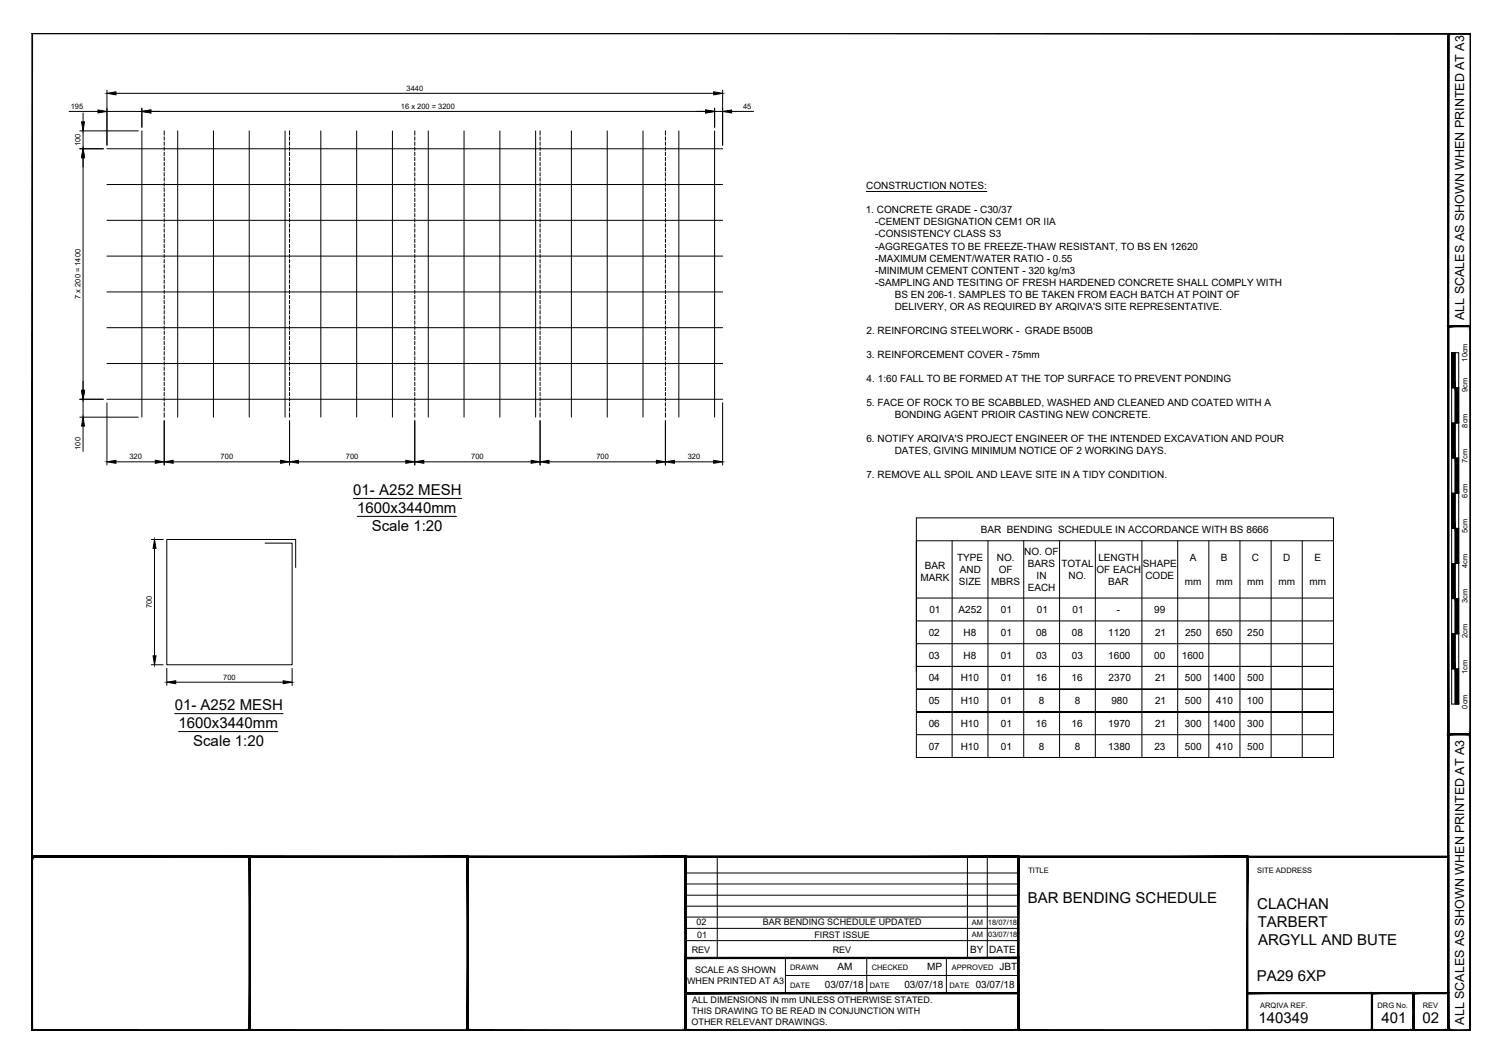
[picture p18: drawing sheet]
<svg xmlns="http://www.w3.org/2000/svg" width="420mm" height="297mm" viewBox="0 0 420 297" stroke-linecap="round" stroke-linejoin="round" font-family="sans-serif">
<defs><g id="words">
<g font-size="4.2">
<text x="98.7" y="138.4">01- A252 MESH</text>
<text x="99.8" y="143.4">1600x3440mm</text>
<text x="103.9" y="148.5">Scale 1:20</text>
<text x="48.8" y="198.5">01- A252 MESH</text>
<text x="49.9" y="203.5">1600x3440mm</text>
<text x="54" y="208.6">Scale 1:20</text>
<text x="287.2" y="252.5">BAR BENDING SCHEDULE</text>
<text x="351.2" y="254">CLACHAN</text>
<text x="351.4" y="259">TARBERT</text>
<text x="351.5" y="264.1">ARGYLL AND BUTE</text>
<text x="351.1" y="274.1">PA29 6XP</text>
<text x="351.6" y="285.7">140349</text>
<text x="385.9" y="285.7">401</text>
<text x="397.4" y="285.7">02</text>
</g>
<g font-size="3.5">
<text x="409" y="89.4" transform="rotate(-90 409 89.4)">ALL SCALES AS SHOWN WHEN PRINTED AT A3</text>
<text x="409" y="286.3" transform="rotate(-90 409 286.3)">ALL SCALES AS SHOWN WHEN PRINTED AT A3</text>
</g>
<g font-size="2.8">
<text x="242" y="52.9">CONSTRUCTION NOTES:</text>
<text x="241.8" y="59.6">1. CONCRETE GRADE - C30/37</text>
<text x="244.5" y="63">-CEMENT DESIGNATION CEM1 OR IIA</text>
<text x="244.5" y="66.4">-CONSISTENCY CLASS S3</text>
<text x="244.5" y="69.7">-AGGREGATES TO BE FREEZE-THAW RESISTANT, TO BS EN 12620</text>
<text x="244.5" y="73.1">-MAXIMUM CEMENT/WATER RATIO - 0.55</text>
<text x="244.5" y="76.5">-MINIMUM CEMENT CONTENT - 320 kg/m3</text>
<text x="244.5" y="79.8">-SAMPLING AND TESITING OF FRESH HARDENED CONCRETE SHALL COMPLY WITH</text>
<text x="249.9" y="83.2">BS EN 206-1. SAMPLES TO BE TAKEN FROM EACH BATCH AT POINT OF</text>
<text x="249.9" y="86.6">DELIVERY, OR AS REQUIRED BY ARQIVA'S SITE REPRESENTATIVE.</text>
<text x="242.1" y="93.3">2. REINFORCING STEELWORK - GRADE B500B</text>
<text x="242" y="100">3. REINFORCEMENT COVER - 75mm</text>
<text x="242.1" y="106.7">4. 1:60 FALL TO BE FORMED AT THE TOP SURFACE TO PREVENT PONDING</text>
<text x="242" y="113.4">5. FACE OF ROCK TO BE SCABBLED, WASHED AND CLEANED AND COATED WITH A</text>
<text x="249.9" y="116.8">BONDING AGENT PRIOIR CASTING NEW CONCRETE.</text>
<text x="242" y="123.5">6. NOTIFY ARQIVA'S PROJECT ENGINEER OF THE INTENDED EXCAVATION AND POUR</text>
<text x="249.9" y="126.8">DATES, GIVING MINIMUM NOTICE OF 2 WORKING DAYS.</text>
<text x="242" y="133.5">7. REMOVE ALL SPOIL AND LEAVE SITE IN A TIDY CONDITION.</text>
<text x="274" y="148.9">BAR BENDING SCHEDULE IN ACCORDANCE WITH BS 8666</text>
<text x="286.1" y="155.1">NO. OF</text>
<text x="258.3" y="158.9">BAR</text>
<text x="267.4" y="156.7">TYPE</text>
<text x="268.1" y="160.1">AND</text>
<text x="278.5" y="156.7">NO.</text>
<text x="279" y="160.1">OF</text>
<text x="287.2" y="158.5">BARS</text>
<text x="289.6" y="161.8">IN</text>
<text x="296.5" y="158.4">TOTAL</text>
<text x="298.5" y="161.8">NO.</text>
<text x="306.3" y="160.1">OF EACH</text>
<text x="306.8" y="156.8">LENGTH</text>
<text x="319.3" y="158.4">SHAPE</text>
<text x="320" y="161.8">CODE</text>
<text x="332.4" y="156.8">A</text>
<text x="341.1" y="156.8">B</text>
<text x="349.7" y="156.8">C</text>
<text x="358.4" y="156.8">D</text>
<text x="367.2" y="156.8">E</text>
<text x="257.1" y="162.2">MARK</text>
<text x="267.9" y="163.4">SIZE</text>
<text x="276.9" y="163.5">MBRS</text>
<text x="287.1" y="165.1">EACH</text>
<text x="309.5" y="163.5">BAR</text>
<text x="331" y="163.4">mm</text>
<text x="339.7" y="163.4">mm</text>
<text x="348.4" y="163.5">mm</text>
<text x="357.1" y="163.4">mm</text>
<text x="365.8" y="163.4">mm</text>
<text x="259.6" y="171.3">01</text>
<text x="267.8" y="171.3">A252</text>
<text x="279.6" y="171.3">01</text>
<text x="289.7" y="171.3">01</text>
<text x="299.6" y="171.3">01</text>
<text x="312" y="171.3">-</text>
<text x="322.5" y="171.3">99</text>
<text x="259.4" y="177.7">02</text>
<text x="269.2" y="177.7">H8</text>
<text x="279.6" y="177.7">01</text>
<text x="289.4" y="177.7">08</text>
<text x="299.5" y="177.7">08</text>
<text x="309.6" y="177.7">1120</text>
<text x="322.7" y="177.7">21</text>
<text x="331.1" y="177.7">250</text>
<text x="339.7" y="177.7">650</text>
<text x="348.5" y="177.7">250</text>
<text x="259.4" y="184">03</text>
<text x="269.2" y="184">H8</text>
<text x="279.6" y="184">01</text>
<text x="289.4" y="184">03</text>
<text x="299.5" y="184">03</text>
<text x="309.6" y="184">1600</text>
<text x="322.5" y="184">00</text>
<text x="330.2" y="184">1600</text>
<text x="259.4" y="190.4">04</text>
<text x="268.4" y="190.4">H10</text>
<text x="279.6" y="190.4">01</text>
<text x="289.4" y="190.4">16</text>
<text x="299.4" y="190.4">16</text>
<text x="309.7" y="190.4">2370</text>
<text x="322.7" y="190.4">21</text>
<text x="331" y="190.4">500</text>
<text x="338.9" y="190.4">1400</text>
<text x="348.4" y="190.4">500</text>
<text x="259.4" y="196.7">05</text>
<text x="268.4" y="196.7">H10</text>
<text x="279.6" y="196.7">01</text>
<text x="290.2" y="196.7">8</text>
<text x="300.2" y="196.7">8</text>
<text x="310.5" y="196.7">980</text>
<text x="322.7" y="196.7">21</text>
<text x="331" y="196.7">500</text>
<text x="339.8" y="196.7">410</text>
<text x="348.3" y="196.7">100</text>
<text x="259.4" y="203.1">06</text>
<text x="268.4" y="203.1">H10</text>
<text x="279.6" y="203.1">01</text>
<text x="289.4" y="203.1">16</text>
<text x="299.4" y="203.1">16</text>
<text x="309.6" y="203.1">1970</text>
<text x="322.7" y="203.1">21</text>
<text x="331" y="203.1">300</text>
<text x="338.9" y="203.1">1400</text>
<text x="348.4" y="203.1">300</text>
<text x="259.4" y="209.4">07</text>
<text x="268.4" y="209.4">H10</text>
<text x="279.6" y="209.4">01</text>
<text x="290.2" y="209.4">8</text>
<text x="300.2" y="209.4">8</text>
<text x="309.6" y="209.4">1380</text>
<text x="322.5" y="209.4">23</text>
<text x="331" y="209.4">500</text>
<text x="339.8" y="209.4">410</text>
<text x="348.4" y="209.4">500</text>
<text x="271.1" y="266.3">BY</text>
<text x="276.4" y="266.3">DATE</text>
<text x="233.9" y="271.1">AM</text>
<text x="259" y="271.1">MP</text>
<text x="279.3" y="271.1">JBT</text>
<text x="230.4" y="276">03/07/18</text>
<text x="252.7" y="276">03/07/18</text>
<text x="272.6" y="276">03/07/18</text>
</g>
<g font-size="2.5">
<text x="194.5" y="258.6">02</text>
<text x="194.7" y="262">01</text>
<text x="213.1" y="258.6">BAR BENDING SCHEDULE UPDATED</text>
<text x="227.5" y="262">FIRST ISSUE</text>
<text x="193.3" y="266.2">REV</text>
<text x="232.6" y="266.2">REV</text>
<text x="192" y="275">WHEN PRINTED AT A3</text>
<text x="194.2" y="272">SCALE AS SHOWN</text>
<text x="193.3" y="280.3">ALL DIMENSIONS IN mm UNLESS OTHERWISE STATED.</text>
<text x="193.2" y="286.3">OTHER RELEVANT DRAWINGS.</text>
<text x="193.3" y="283.3">THIS DRAWING TO BE READ IN CONJUNCTION WITH</text>
</g>
<g font-size="2.1">
<text x="113.6" y="25.4">3440</text>
<text x="19.8" y="30.4">195</text>
<text x="112" y="30.4">16 x 200 = 3200</text>
<text x="207.6" y="30.4">45</text>
<text x="22.5" y="40.9" transform="rotate(-90 22.5 40.9)">100</text>
<text x="22.5" y="83.5" transform="rotate(-90 22.5 83.5)">7 x 200 = 1400</text>
<text x="409.9" y="101" transform="rotate(-90 409.9 101)">10cm</text>
<text x="409.9" y="109.6" transform="rotate(-90 409.9 109.6)">9cm</text>
<text x="409.9" y="119.5" transform="rotate(-90 409.9 119.5)">8cm</text>
<text x="22.5" y="125.7" transform="rotate(-90 22.5 125.7)">100</text>
<text x="36.1" y="128.3">320</text>
<text x="61.6" y="128.3">700</text>
<text x="96.6" y="128.3">700</text>
<text x="131.6" y="128.3">700</text>
<text x="166.6" y="128.3">700</text>
<text x="192.1" y="128.3">320</text>
<text x="409.9" y="129.3" transform="rotate(-90 409.9 129.3)">7cm</text>
<text x="409.9" y="139.1" transform="rotate(-90 409.9 139.1)">6cm</text>
<text x="409.9" y="148.9" transform="rotate(-90 409.9 148.9)">5cm</text>
<text x="409.9" y="158.6" transform="rotate(-90 409.9 158.6)">4cm</text>
<text x="42.4" y="170" transform="rotate(-90 42.4 170)">700</text>
<text x="409.9" y="168.6" transform="rotate(-90 409.9 168.6)">3cm</text>
<text x="409.9" y="178.3" transform="rotate(-90 409.9 178.3)">2cm</text>
<text x="62.3" y="189.9">700</text>
<text x="409.9" y="188.3" transform="rotate(-90 409.9 188.3)">1cm</text>
<text x="409.9" y="198" transform="rotate(-90 409.9 198)">0cm</text>
<text x="287.3" y="243.9">TITLE</text>
<text x="351.2" y="243.9">SITE ADDRESS</text>
<text x="271.5" y="261.9">AM</text>
<text x="271.5" y="258.4">AM</text>
<text x="276" y="258.4">18/07/18</text>
<text x="276.1" y="261.9">03/07/18</text>
<text x="220.8" y="271.1">DRAWN</text>
<text x="243.5" y="271.1">CHECKED</text>
<text x="265.9" y="271.1">APPROVED</text>
<text x="220.8" y="276">DATE</text>
<text x="243" y="276">DATE</text>
<text x="265.2" y="276">DATE</text>
<text x="352.1" y="281.6">ARQIVA REF.</text>
<text x="384.8" y="281.6">DRG No.</text>
<text x="397.5" y="281.6">REV</text>
</g>
</g></defs>
<g fill="none" stroke="#000" stroke-width=".28">
<path d="M19.3 31.1h8.1M22.3 36.6h16.3M23.2 31.6v2.5M23.2 36.6v5M29.9 25.2v15.4M29.9 31.1h9.7M32.4 26.1h167M39.6 30.2v5.4M39.6 36.6v80M42.1 31.1h155M45.9 36.6v1.2M45.9 38.2v1"/>
<path d="M45.9 39.7v.9M49.6 36.6v80M59.6 36.6v80M69.6 36.6v80M79.6 36.6v80M80.9 36.6v1.2M80.9 38.2v1M80.9 39.7v.9M89.6 36.6v80M99.6 36.6v80M109.6 36.6v80M115.9 36.6v1.2"/>
<path d="M115.9 38.2v1M115.9 39.7v.9M119.6 36.6v80M129.6 36.6v80M139.6 36.6v80M149.6 36.6v80M150.9 36.6v1.2M150.9 38.2v1M150.9 39.7v.9M159.6 36.6v80M169.6 36.6v80M179.6 36.6v80"/>
<path d="M185.9 36.6v1.2M185.9 38.2v1M185.9 39.7v.9M189.6 36.6v80M199.6 31.1h2.3M199.6 30.2v5.4M199.6 36.6v80M201.9 25.2v15.4M204.4 31.1h6.1M22.3 41.6h6.6M23.2 44.1v65M29.9 41.6h172"/>
<path d="M29.9 51.6h172M45.9 41.1v.9M45.9 42.5v1M45.9 43.9v1M45.9 45.4v.9M45.9 46.8v1M45.9 48.2v1M45.9 49.7v.9M45.9 51.1v.9M45.9 52.5v1M45.9 54v.9M45.9 55.4v.9"/>
<path d="M45.9 56.8v1M45.9 58.2v1M45.9 59.7v.9M80.9 41.1v.9M80.9 42.5v1M80.9 43.9v1M80.9 45.4v.9M80.9 46.8v1M80.9 48.2v1M80.9 49.7v.9M80.9 51.1v.9M80.9 52.5v1"/>
<path d="M80.9 54v.9M80.9 55.4v.9M80.9 56.8v1M80.9 58.2v1M80.9 59.7v.9M115.9 41.1v.9M115.9 42.5v1M115.9 43.9v1M115.9 45.4v.9M115.9 46.8v1M115.9 48.2v1M115.9 49.7v.9"/>
<path d="M115.9 51.1v.9M115.9 52.5v1M115.9 54v.9M115.9 55.4v.9M115.9 56.8v1M115.9 58.2v1M115.9 59.7v.9M150.9 41.1v.9M150.9 42.5v1M150.9 43.9v1M150.9 45.4v.9M150.9 46.8v1"/>
<path d="M150.9 48.2v1M150.9 49.7v.9M150.9 51.1v.9M150.9 52.5v1M150.9 54v.9M150.9 55.4v.9M150.9 56.8v1M150.9 58.2v1M150.9 59.7v.9M185.9 41.1v.9M185.9 42.5v1M185.9 43.9v1"/>
<path d="M185.9 45.4v.9M185.9 46.8v1M185.9 48.2v1M185.9 49.7v.9M185.9 51.1v.9M185.9 52.5v1M185.9 54v.9M185.9 55.4v.9M185.9 56.8v1M185.9 58.2v1M185.9 59.7v.9M242 53.5h33.7"/>
<path d="M29.9 61.6h172M29.9 71.6h172M45.9 61.1v.9M45.9 62.5v1M45.9 63.9v1M45.9 65.4v.9M45.9 66.8v1M45.9 68.2v1M45.9 69.7v.9M45.9 71.1v1M45.9 72.5v1M45.9 74v.9"/>
<path d="M45.9 75.4v.9M45.9 76.8v1M45.9 78.2v1M45.9 79.7v.9M80.9 61.1v.9M80.9 62.5v1M80.9 63.9v1M80.9 65.4v.9M80.9 66.8v1M80.9 68.2v1M80.9 69.7v.9M80.9 71.1v1"/>
<path d="M80.9 72.5v1M80.9 74v.9M80.9 75.4v.9M80.9 76.8v1M80.9 78.2v1M80.9 79.7v.9M115.9 61.1v.9M115.9 62.5v1M115.9 63.9v1M115.9 65.4v.9M115.9 66.8v1M115.9 68.2v1"/>
<path d="M115.9 69.7v.9M115.9 71.1v1M115.9 72.5v1M115.9 74v.9M115.9 75.4v.9M115.9 76.8v1M115.9 78.2v1M115.9 79.7v.9M150.9 61.1v.9M150.9 62.5v1M150.9 63.9v1M150.9 65.4v.9"/>
<path d="M150.9 66.8v1M150.9 68.2v1M150.9 69.7v.9M150.9 71.1v1M150.9 72.5v1M150.9 74v.9M150.9 75.4v.9M150.9 76.8v1M150.9 78.2v1M150.9 79.7v.9M185.9 61.1v.9M185.9 62.5v1"/>
<path d="M185.9 63.9v1M185.9 65.4v.9M185.9 66.8v1M185.9 68.2v1M185.9 69.7v.9M185.9 71.1v1M185.9 72.5v1M185.9 74v.9M185.9 75.4v.9M185.9 76.8v1M185.9 78.2v1M185.9 79.7v.9"/>
<path d="M29.9 81.6h172M29.9 91.6h172M45.9 81.1v.9M45.9 82.5v1M45.9 83.9v1M45.9 85.4v.9M45.9 86.8v1M45.9 88.2v1M45.9 89.7v.9M45.9 91.1v1M45.9 92.5v1M45.9 94v.9"/>
<path d="M45.9 95.4v.9M45.9 96.8v1M45.9 98.2v1M45.9 99.7v.9M80.9 81.1v.9M80.9 82.5v1M80.9 83.9v1M80.9 85.4v.9M80.9 86.8v1M80.9 88.2v1M80.9 89.7v.9M80.9 91.1v1"/>
<path d="M80.9 92.5v1M80.9 94v.9M80.9 95.4v.9M80.9 96.8v1M80.9 98.2v1M80.9 99.7v.9M115.9 81.1v.9M115.9 82.5v1M115.9 83.9v1M115.9 85.4v.9M115.9 86.8v1M115.9 88.2v1"/>
<path d="M115.9 89.7v.9M115.9 91.1v1M115.9 92.5v1M115.9 94v.9M115.9 95.4v.9M115.9 96.8v1M115.9 98.2v1M115.9 99.7v.9M150.9 81.1v.9M150.9 82.5v1M150.9 83.9v1M150.9 85.4v.9"/>
<path d="M150.9 86.8v1M150.9 88.2v1M150.9 89.7v.9M150.9 91.1v1M150.9 92.5v1M150.9 94v.9M150.9 95.4v.9M150.9 96.8v1M150.9 98.2v1M150.9 99.7v.9M185.9 81.1v.9M185.9 82.5v1"/>
<path d="M185.9 83.9v1M185.9 85.4v.9M185.9 86.8v1M185.9 88.2v1M185.9 89.7v.9M185.9 91.1v1M185.9 92.5v1M185.9 94v.9M185.9 95.4v.9M185.9 96.8v1M185.9 98.2v1M185.9 99.7v.9"/>
<path d="M405.5 98.6h2v98.1h-2zM406.5 98.6v98.1M22.3 111.6h6.6M22.3 116.6h16.3M23.2 111.6v5M23.2 119.1v7M29.9 111.6h172M29.9 101.6h172M29.9 112.6v17.3M45.9 101.1v.9M45.9 102.5v1M45.9 103.9v1"/>
<path d="M45.9 105.4v.9M45.9 106.8v1M45.9 108.2v1M45.9 109.7v.9M45.9 111.1v1M45.9 112.5v1M45.9 114v.9M45.9 115.4v1.2M45.9 117.6v12.3M80.9 101.1v.9M80.9 102.5v1M80.9 103.9v1"/>
<path d="M80.9 105.4v.9M80.9 106.8v1M80.9 108.2v1M80.9 109.7v.9M80.9 111.1v1M80.9 112.5v1M80.9 114v.9M80.9 115.4v1.2M80.9 117.6v12.3M115.9 101.1v.9M115.9 102.5v1M115.9 103.9v1"/>
<path d="M115.9 105.4v.9M115.9 106.8v1M115.9 108.2v1M115.9 109.7v.9M115.9 111.1v1M115.9 112.5v1M115.9 114v.9M115.9 115.4v1.2M115.9 117.6v12.3M150.9 101.1v.9M150.9 102.5v1M150.9 103.9v1"/>
<path d="M150.9 105.4v.9M150.9 106.8v1M150.9 108.2v1M150.9 109.7v.9M150.9 111.1v1M150.9 112.5v1M150.9 114v.9M150.9 115.4v1.2M150.9 117.6v12.3M185.9 101.1v.9M185.9 102.5v1M185.9 103.9v1"/>
<path d="M185.9 105.4v.9M185.9 106.8v1M185.9 108.2v1M185.9 109.7v.9M185.9 111.1v1M185.9 112.5v1M185.9 114v.9M185.9 115.4v1.2M185.9 117.6v12.3M201.9 112.6v17.3M405.5 118.2h2M405.5 108.4h2"/>
<path d="M32.4 129.1h11M48.4 129.1h30M83.4 129.1h30M98.7 139.3h30.3M118.4 129.1h30M153.4 129.1h30M188.4 129.1h11M405.5 137.8h2M405.5 128h2M42.3 150.7h3.3M43.2 153.3v30M74 151.8h7.6v34h-35v-35.1h36v7.9"/>
<path d="M99.8 144.3h27.7M256 151.1h116.5M256 144.7h116.5v67h-116.5zM266 151.1v60.6M276 151.1v60.6M286 151.1v60.6M296 151.1v60.6M306 151.1v60.6M319 151.1v60.6M329 151.1v60.6M337.7 151.1v60.6M346.4 151.1v60.6"/>
<path d="M355.1 151.1v60.6M363.8 151.1v60.6M405.5 157.5h2M405.5 147.7h2M256 167.1h116.5M256 173.5h116.5M256 179.9h116.5M405.5 177.1h2M405.5 167.3h2M42.3 185.8h3.3M46.6 186.8v4.7M48.8 199.4h30.3"/>
<path d="M49.1 190.6h30M81.6 186.8v4.7M256 192.6h116.5h-116.5M256 198.9h116.5zM256 186.2h116.5M256 192.6h116.5M405.5 186.9h2M49.9 204.4h27.7M256 205.3h116.5M200.4 239.4v28.3M270.3 239.4v28.3M275.8 239.4v28.3"/>
<path d="M191.5 250.1h93M191.5 247h93M191.5 243.9h93M191.5 256.3h93M191.5 253.2h93M191.5 259.4h93M191.5 262.8h93M219.4 267.7v9.8M219.4 272.6h65.1M242.1 267.7v9.8M264.4 267.7v9.8"/>
</g>
<g fill="#000" stroke="#000" stroke-width=".28">
<path d="M22.8 34.1h.8l-.4 2.5zM27.4 30.7l2.5 .4-2.5 .5zM29.9 26.1l2.5-.4v.8zM39.6 31.1l2.5-.4v.9zM197.1 30.7l2.5 .4-2.5 .5zM199.4 25.7l2.5 .4-2.5 .4zM201.9 31.1l2.5-.4v.9zM23.2 41.6l.4 2.5h-.8zM22.8 109.1h.8l-.4 2.5zM23.2 116.6l.4 2.5h-.8zM29.9 129.1l2.5-.5v.9zM43.4 128.6l2.5 .5-2.5 .4z"/>
<path d="M45.9 129.1l2.5-.5v.9zM78.4 128.6l2.5 .5-2.5 .4zM80.9 129.1l2.5-.5v.9zM113.4 128.6l2.5 .5-2.5 .4zM115.9 129.1l2.5-.5v.9zM148.4 128.6l2.5 .5-2.5 .4zM150.9 129.1l2.5-.5v.9zM183.4 128.6l2.5 .5-2.5 .4zM185.9 129.1l2.5-.5v.9zM199.4 128.6l2.5 .5-2.5 .4zM43.2 150.7l.4 2.6h-.8zM42.8 183.3h.8l-.4 2.5z"/>
<path d="M46.6 190.6l2.5-.4v.9zM79.1 190.2l2.5 .4-2.5 .5z"/>
<path d="M8.9 9.3l.2 .1h401.6zM8.9 9.3h402l-.2 .1z"/>
<path d="M404.4 9.3l.3 .1zM404.4 9.3l.3 .1-.3 278.6zM404.7 9.4l-.3 278.6 .3-.1zM404.4 288l.3-.1z"/>
<path d="M404.6 9.3l.1 .1h6zM404.6 9.3h6.3l-.2 .1z"/>
<path d="M410.7 9.4v278.5l.2-278.6zM410.9 9.3v278.7l-.2-.1z"/>
<path d="M410.7 9.4v278.5l.2-278.6zM410.9 9.3v278.7l-.2-.1z"/>
<path d="M404.4 91l.3 .3 6.2-.3zM404.7 91.3l6.2-.3-.2 .3zM410.9 91l-.2 .3z"/>
<path d="M404.4 91l.3 114v-113.7zM404.4 91l.3 114-.3 .3z"/>
<path d="M405.5 98.6l1 9.8v-9.8zM405.5 98.6l1 9.8h-1z"/>
<path d="M410.9 91.1l-.2 .2 .2 113.9zM410.7 91.3l.2 113.9-.2-.2zM410.7 205l.2 .3zM404.7 205h6l.2 .3zM404.7 205l-.3 .3h6.5z"/>
<path d="M405.5 118.2l1 9.8v-9.8zM405.5 118.2l1 9.8h-1z"/>
<path d="M406.5 108.4l1 9.8v-9.8zM406.5 108.4l1 9.8h-1z"/>
<path d="M405.5 137.8l1 9.8v-9.8zM405.5 137.8l1 9.8h-1z"/>
<path d="M406.5 128l1 9.8v-9.8zM406.5 128l1 9.8h-1z"/>
<path d="M405.5 157.5l1 9.8v-9.8zM405.5 157.5l1 9.8h-1z"/>
<path d="M406.5 147.6l1 9.9v-9.9zM406.5 147.6l1 9.9h-1z"/>
<path d="M405.5 177.1l1 9.8v-9.8zM405.5 177.1l1 9.8h-1z"/>
<path d="M406.5 167.3l1 9.8v-9.8zM406.5 167.3l1 9.8h-1z"/>
<path d="M406.5 186.9l1 9.8v-9.8zM406.5 186.9l1 9.8h-1z"/>
<path d="M404.4 205l.3 .3 6.2-.3zM404.7 205.3l6.2-.3-.2 .3zM410.9 205l-.2 .3z"/>
<path d="M410.9 205.1l-.2 .2 .2 82.7zM410.7 205.3l.2 82.7-.2-.1zM410.7 287.9l.2 .1z"/>
<path d="M8.9 239.2l.2 .4zM8.9 239.2l395.5 .4h-395.3zM8.9 239.2l395.5 .4 .3-.4z"/>
<path d="M9.1 239.6h60.5l.3-.4zM8.9 239.2h61l-60.8 .4zM8.9 239.2l.2 .4z"/>
<path d="M69.9 239.6h60.6l.3-.4zM69.6 239.2h61.2l-60.9 .4zM69.6 239.2l.3 48.7v-48.3zM69.6 239.2l.3 48.7-.3 .1zM69.6 288l.3-.1z"/>
<path d="M130.8 239.6h60.5l.4-.4zM130.5 239.2h61.2l-60.9 .4zM130.5 239.2l.3 48.7v-48.3zM130.5 239.2l.3 48.7-.3 .1zM130.5 288l.3-.1z"/>
<path d="M191.7 239.6h92.6l.4-.4zM191.3 239.2h93.4l-93 .4zM191.3 239.2l.4 48.7v-48.3zM191.3 239.2l.4 48.7-.4 .1zM191.3 288l.4-.1z"/>
<path d="M284.7 239.6h63.6l.3-.4zM284.3 239.2h64.3l-63.9 .4zM284.3 239.2l.4 48.7v-48.3zM284.3 239.2l.4 48.7-.4 .1zM284.3 288l.4-.1z"/>
<path d="M404.7 239.2l-.3 .4 .3 48.4zM404.4 239.6l.3 48.4-.3-.1zM404.4 287.9l.3 .1z"/>
<path d="M191.3 277.3l.4 .4 93-.4zM191.7 277.7l93-.4-.4 .4zM284.7 277.3l-.4 .4 .4 10.3zM284.3 277.7l.4 10.3-.4-.1zM284.3 287.9l.4 .1z"/>
<path d="M191.3 277.7h93.4l-.4-.4zM191.3 277.7l.4-.4h92.6zM191.3 267.5v10.2l.4-.4zM191.3 267.5l.4 .4v9.4zM191.3 267.5l.4 .4 93-.4zM191.7 267.9l93-.4-.4 .4zM284.7 267.5l-.4 .4 .4 9.8zM284.3 267.9l.4 9.8-.4-.4z"/>
<path d="M383.1 277.3l.3 .4 11.7-.4zM383.4 277.7l11.7-.4-.4 .4zM394.7 277.7l.4 10.3v-10.7zM394.7 277.7l.4 10.3-.4-.1zM394.7 287.9l.4 .1z"/>
<path d="M348.5 277.7h34.8v-.4zM348.5 277.3h34.8l-34.8 .4z"/>
<path d="M394.7 277.3l.4 .4 9.6-.4zM395.1 277.7l9.6-.4-.3 .4zM404.7 277.3l-.3 .4 .3 10.3zM404.4 277.7l.3 10.3-.3-.1zM404.4 287.9l.3 .1z"/>
<path d="M9.1 9.4l-.2 278.6 .2-.1zM8.9 9.3l.2 .1-.2 278.6z"/>
<path d="M9.1 239.6l-.2 48.4 .2-.1zM8.9 239.4l.2 .2-.2 48.4z"/>
<path d="M9.1 287.9l60.7 .1-.2-.1zM9.1 287.9l60.7 .1h-60.9z"/>
<path d="M69.6 287.9l.3 .1zM69.9 239.2v48.8l-.3-.1zM69.9 239.2l-.3 .4v48.3z"/>
<path d="M69.9 287.9l60.7 .1-.1-.1zM69.9 287.9l60.7 .1h-60.8z"/>
<path d="M130.5 287.9l.3 .1zM130.8 239.2v48.8l-.3-.1zM130.8 239.2l-.3 .4v48.3z"/>
<path d="M130.8 287.9l60.7 .1-.2-.1zM130.8 287.9l60.7 .1h-60.9z"/>
<path d="M191.3 287.9l.4 .1zM191.7 239.2v48.8l-.4-.1zM191.3 239.6v48.3l.4-48.7z"/>
<path d="M191.7 287.9l92.8 .1-.2-.1zM191.7 287.9l92.8 .1h-93z"/>
<path d="M284.3 287.9l.4 .1zM284.7 239.2v48.8l-.4-.1zM284.7 239.2l-.4 .4v48.3z"/>
<path d="M191.5 288h93l-.2-.1zM191.5 288l.2-.1h92.6zM191.3 288l.4-.1zM191.7 277.7v10.2l-.4 .1zM191.3 277.3v10.7l.4-10.3z"/>
<path d="M284.7 287.9l63.8 .1-.2-.1zM284.7 287.9l63.8 .1h-64z"/>
<path d="M348.3 287.9l.3 .1zM348.6 239.2v48.8l-.3-.1zM348.6 239.2l-.3 .4v48.3z"/>
<path d="M383.3 288h11.6l-.2-.1zM383.4 287.9h11.3l-11.4 .1zM383.1 288l.3-.1zM383.4 277.7v10.2l-.3 .1zM383.1 277.3v10.7l.3-10.3z"/>
<path d="M8.9 288h395.7l-.2-.1zM8.9 288l.2-.1h395.3zM8.9 239.4v48.6l.2-.1zM8.9 239.4l.2 .2v48.3z"/>
<path d="M394.9 288h9.7l-.2-.1zM394.9 288l.2-.1h9.3zM394.7 288l.4-.1zM395.1 277.7v10.2l-.4 .1zM394.7 277.3v10.7l.4-10.3z"/>
<path d="M9.1 287.9l401.8 .1-.2-.1zM9.1 287.9l401.8 .1h-402z"/>
<path d="M404.7 287.9l6.2 .1-.2-.1zM404.7 287.9l6.2 .1h-6.3z"/>
<path d="M404.6 288h6.3l-.2-.1zM404.7 287.9h6l-6.1 .1zM404.4 288l.3-.1zM404.7 205.3v82.6l-.3 .1zM404.4 205v83l.3-82.7z"/>
</g>
<use href="#words"/>
</svg>
